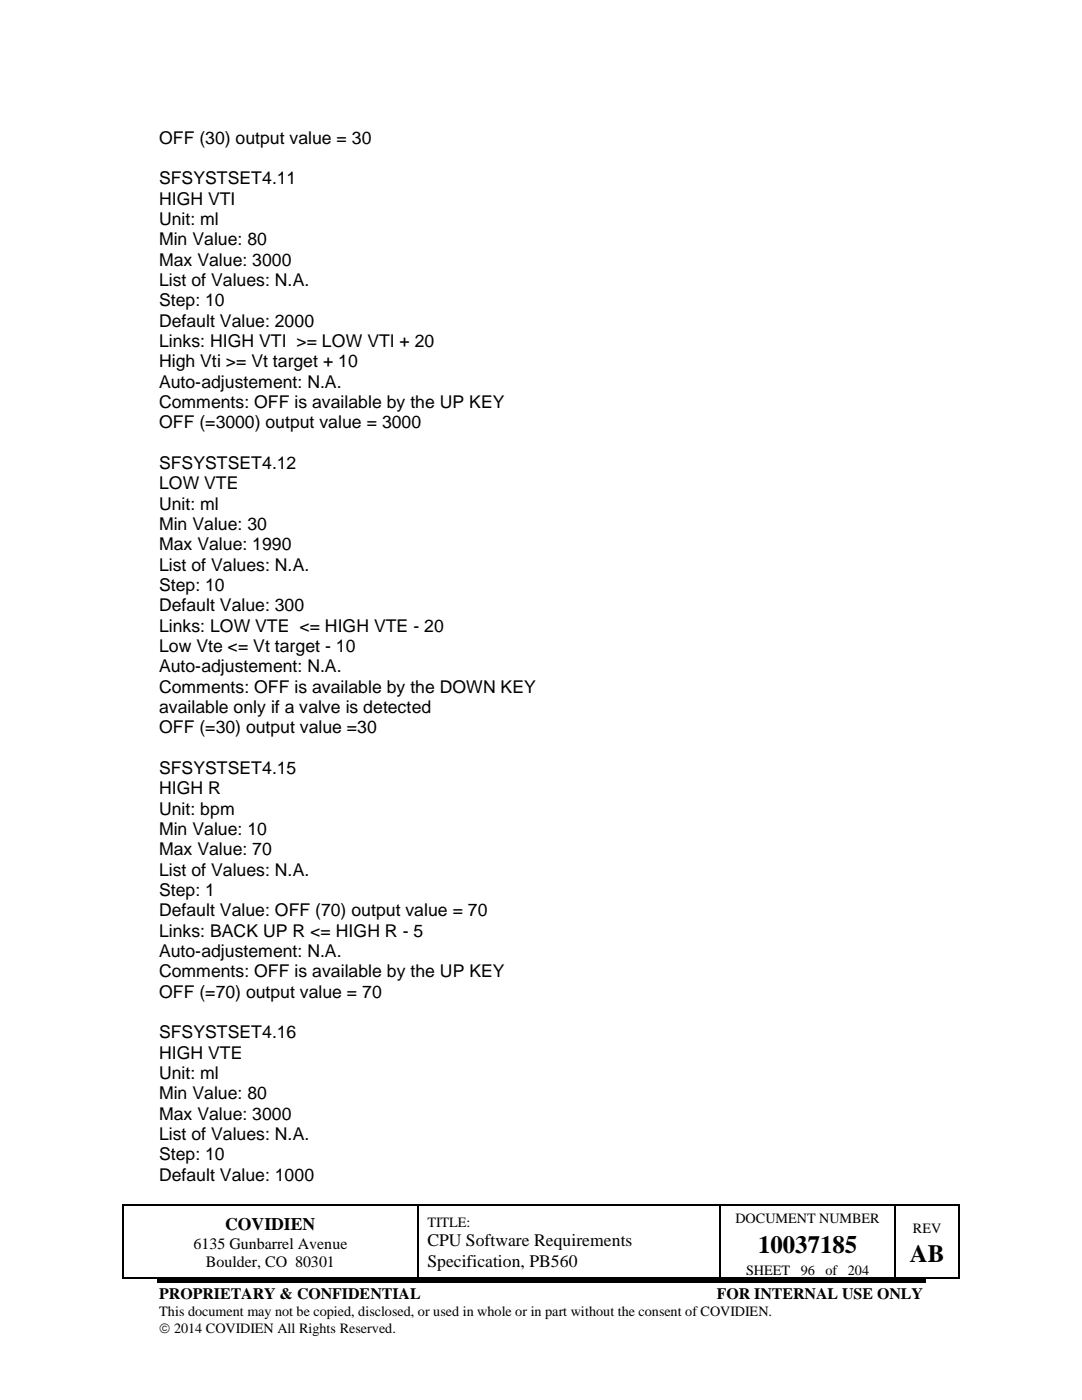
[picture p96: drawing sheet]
<svg xmlns="http://www.w3.org/2000/svg" width="216mm" height="279mm" viewBox="0 0 216 279" stroke-linecap="round" stroke-linejoin="round" font-family="sans-serif">
<defs><g id="words">
<g font-size="5">
<text x="151.3" y="250">10037185</text>
<text x="181.6" y="251.9">AB</text>
</g>
<g font-size="3.5">
<text x="31.8" y="28.7">OFF (30) output value = 30</text>
<text x="31.8" y="36.8">SFSYSTSET4.11</text>
<text x="31.8" y="40.9">HIGH VTI</text>
<text x="31.8" y="44.9">Unit: ml</text>
<text x="31.8" y="49">Min Value: 80</text>
<text x="31.8" y="53.1">Max Value: 3000</text>
<text x="31.8" y="57.1">List of Values: N.A.</text>
<text x="31.8" y="61.1">Step: 10</text>
<text x="31.8" y="65.2">Default Value: 2000</text>
<text x="31.8" y="69.3">Links: HIGH VTI &gt;= LOW VTI + 20</text>
<text x="31.8" y="73.3">High Vti &gt;= Vt target + 10</text>
<text x="31.8" y="77.4">Auto-adjustement: N.A.</text>
<text x="31.8" y="81.5">Comments: OFF is available by the UP KEY</text>
<text x="31.8" y="85.5">OFF (=3000) output value = 3000</text>
<text x="31.8" y="93.6">SFSYSTSET4.12</text>
<text x="31.8" y="97.7">LOW VTE</text>
<text x="31.8" y="101.7">Unit: ml</text>
<text x="31.8" y="105.8">Min Value: 30</text>
<text x="31.8" y="109.8">Max Value: 1990</text>
<text x="31.8" y="113.9">List of Values: N.A.</text>
<text x="31.8" y="118">Step: 10</text>
<text x="31.8" y="122">Default Value: 300</text>
<text x="31.8" y="126.1">Links: LOW VTE &lt;= HIGH VTE - 20</text>
<text x="31.8" y="130.1">Low Vte &lt;= Vt target - 10</text>
<text x="31.8" y="134.2">Auto-adjustement: N.A.</text>
<text x="31.8" y="138.2">Comments: OFF is available by the DOWN KEY</text>
<text x="31.8" y="142.3">available only if a valve is detected</text>
<text x="31.8" y="146.4">OFF (=30) output value =30</text>
<text x="31.8" y="154.5">SFSYSTSET4.15</text>
<text x="31.8" y="158.5">HIGH R</text>
<text x="31.8" y="162.6">Unit: bpm</text>
<text x="31.8" y="166.6">Min Value: 10</text>
<text x="31.8" y="170.7">Max Value: 70</text>
<text x="31.8" y="174.8">List of Values: N.A.</text>
<text x="31.8" y="178.8">Step: 1</text>
<text x="31.8" y="182.9">Default Value: OFF (70) output value = 70</text>
<text x="31.8" y="186.9">Links: BACK UP R &lt;= HIGH R - 5</text>
<text x="31.8" y="191">Auto-adjustement: N.A.</text>
<text x="31.8" y="195.1">Comments: OFF is available by the UP KEY</text>
<text x="31.8" y="199.1">OFF (=70) output value = 70</text>
<text x="31.8" y="207.2">SFSYSTSET4.16</text>
<text x="31.8" y="211.3">HIGH VTE</text>
<text x="31.8" y="215.3">Unit: ml</text>
<text x="31.8" y="219.4">Min Value: 80</text>
<text x="31.8" y="223.4">Max Value: 3000</text>
<text x="31.8" y="227.5">List of Values: N.A.</text>
<text x="31.8" y="231.6">Step: 10</text>
<text x="31.8" y="235.6">Default Value: 1000</text>
<text x="44.9" y="245.4">COVIDIEN</text>
<text x="85.3" y="248.7">CPU Software Requirements</text>
<text x="85.3" y="252.8">Specification, PB560</text>
</g>
<g font-size="3.2">
<text x="38.6" y="249.2">6135 Gunbarrel Avenue</text>
<text x="41.1" y="252.8">Boulder, CO 80301</text>
<text x="31.8" y="259.3">PROPRIETARY &amp; CONFIDENTIAL</text>
<text x="143" y="259.3">FOR INTERNAL USE ONLY</text>
</g>
<g font-size="2.8">
<text x="85.3" y="244.8">TITLE:</text>
<text x="146.8" y="244">DOCUMENT NUMBER</text>
<text x="182.2" y="246">REV</text>
<text x="148.9" y="254.4">SHEET</text>
<text x="159.8" y="254.4">96</text>
<text x="164.7" y="254.4">of 204</text>
<text x="31.8" y="262.7">This document may not be copied, disclosed, or used in whole or in part without the consent of COVIDIEN.</text>
<text x="31.8" y="266.1">© 2014 COVIDIEN All Rights Reserved.</text>
</g>
</g></defs>
<g fill="#000">
<path d="M24.5 240.4h.2v.3h-.2z" fill-rule="evenodd"/>
<path d="M24.5 240.4h.2v.3h-.2z" fill-rule="evenodd"/>
<path d="M24.5 255h.2v.2h-.2z" fill-rule="evenodd"/>
<path d="M24.5 255h.2v.2h-.2z" fill-rule="evenodd"/>
<path d="M31.3 255.3h153.4v.7h-153.4z" fill-rule="evenodd"/>
<path d="M83.2 240.4h.3v.3h-.3z" fill-rule="evenodd"/>
<path d="M83.2 255h.3v.2h-.3z" fill-rule="evenodd"/>
<path d="M143.6 240.4h.2v.3h-.2z" fill-rule="evenodd"/>
<path d="M143.6 255h.2v.2h-.2z" fill-rule="evenodd"/>
<path d="M178.5 240.4h.3v.3h-.3z" fill-rule="evenodd"/>
<path d="M178.5 255h.3v.2h-.3z" fill-rule="evenodd"/>
<path d="M191.2 240.4h.3v.3h-.3z" fill-rule="evenodd"/>
<path d="M191.2 240.4h.3v.3h-.3z" fill-rule="evenodd"/>
<path d="M191.2 255h.3v.2h-.3z" fill-rule="evenodd"/>
<path d="M191.2 255h.3v.2h-.3z" fill-rule="evenodd"/>
</g>
<g fill="none" stroke="#000" stroke-width=".25">
<path d="M24.6 240.7v14.3M24.7 240.5h58.5M24.7 255.1h58.5M83.4 240.7v14.3M83.5 240.5h60.1M83.5 255.1h60.1M143.7 240.7v14.3M143.8 240.5h34.7M143.8 255.1h34.7M178.6 240.7v14.3M178.8 240.5h12.4M178.8 255.1h12.4"/>
<path d="M191.3 240.7v14.3"/>
</g>
<use href="#words"/>
</svg>
